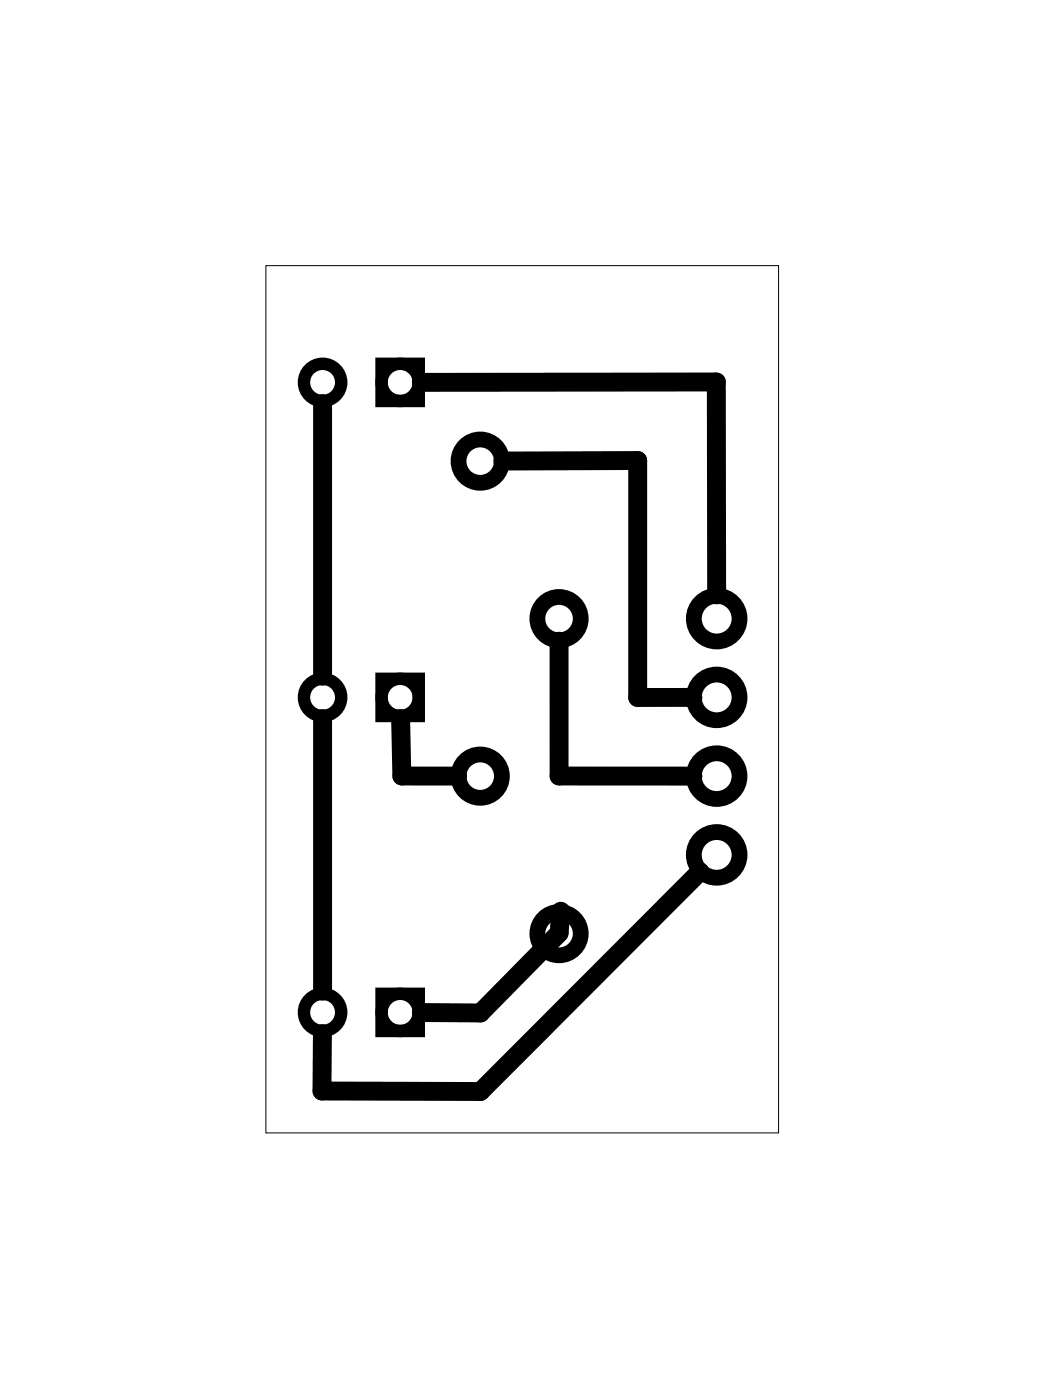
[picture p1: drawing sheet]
<svg xmlns="http://www.w3.org/2000/svg" width="34mm" height="45mm" viewBox="0 0 34 45" stroke-linecap="round" stroke-linejoin="round" font-family="sans-serif">
<path d="M8.6 8.6h16.5v27.9h-16.5z" fill="none" stroke="#000" stroke-width=".03"/>
<g fill="none" stroke="#000" stroke-width=".4">
<path d="M12.3 11.7h1.2v1.2h-1.2zM12.3 21.9h1.2v1.2h-1.2zM12.3 32.1h1.2v1.2h-1.2z"/>
<circle cx="10.4" cy="12.3" r=".6"/>
<circle cx="12.9" cy="12.3" r=".6"/>
<circle cx="10.4" cy="22.5" r=".6"/>
<circle cx="10.4" cy="32.7" r=".6"/>
<circle cx="12.9" cy="32.7" r=".6"/>
<circle cx="12.9" cy="22.5" r=".6"/>
</g>
<g fill="none" stroke="#000" stroke-width=".51">
<circle cx="15.5" cy="14.9" r=".7"/>
<circle cx="18" cy="20" r=".7"/>
<circle cx="23.1" cy="20" r=".74"/>
<circle cx="15.5" cy="25" r=".7"/>
<circle cx="18" cy="30.1" r=".7"/>
<circle cx="23.1" cy="22.5" r=".74"/>
<circle cx="23.1" cy="27.6" r=".74"/>
<circle cx="23.1" cy="25" r=".74"/>
</g>
<path d="M10.4 13v8.8M13.6 12.3h9.5v6.9M16.2 14.9h4.3v7.6h1.8M10.4 23.2v8.8M12.9 23.2v1.8h1.8M18 20.7v4.3h4.3M18.1 29.4l-.1 .7-2.5 2.6h-1.9M22.6 28.1l-7.1 7.1h-5.1v-1.9" fill="none" stroke="#000" stroke-width=".61"/>
</svg>
